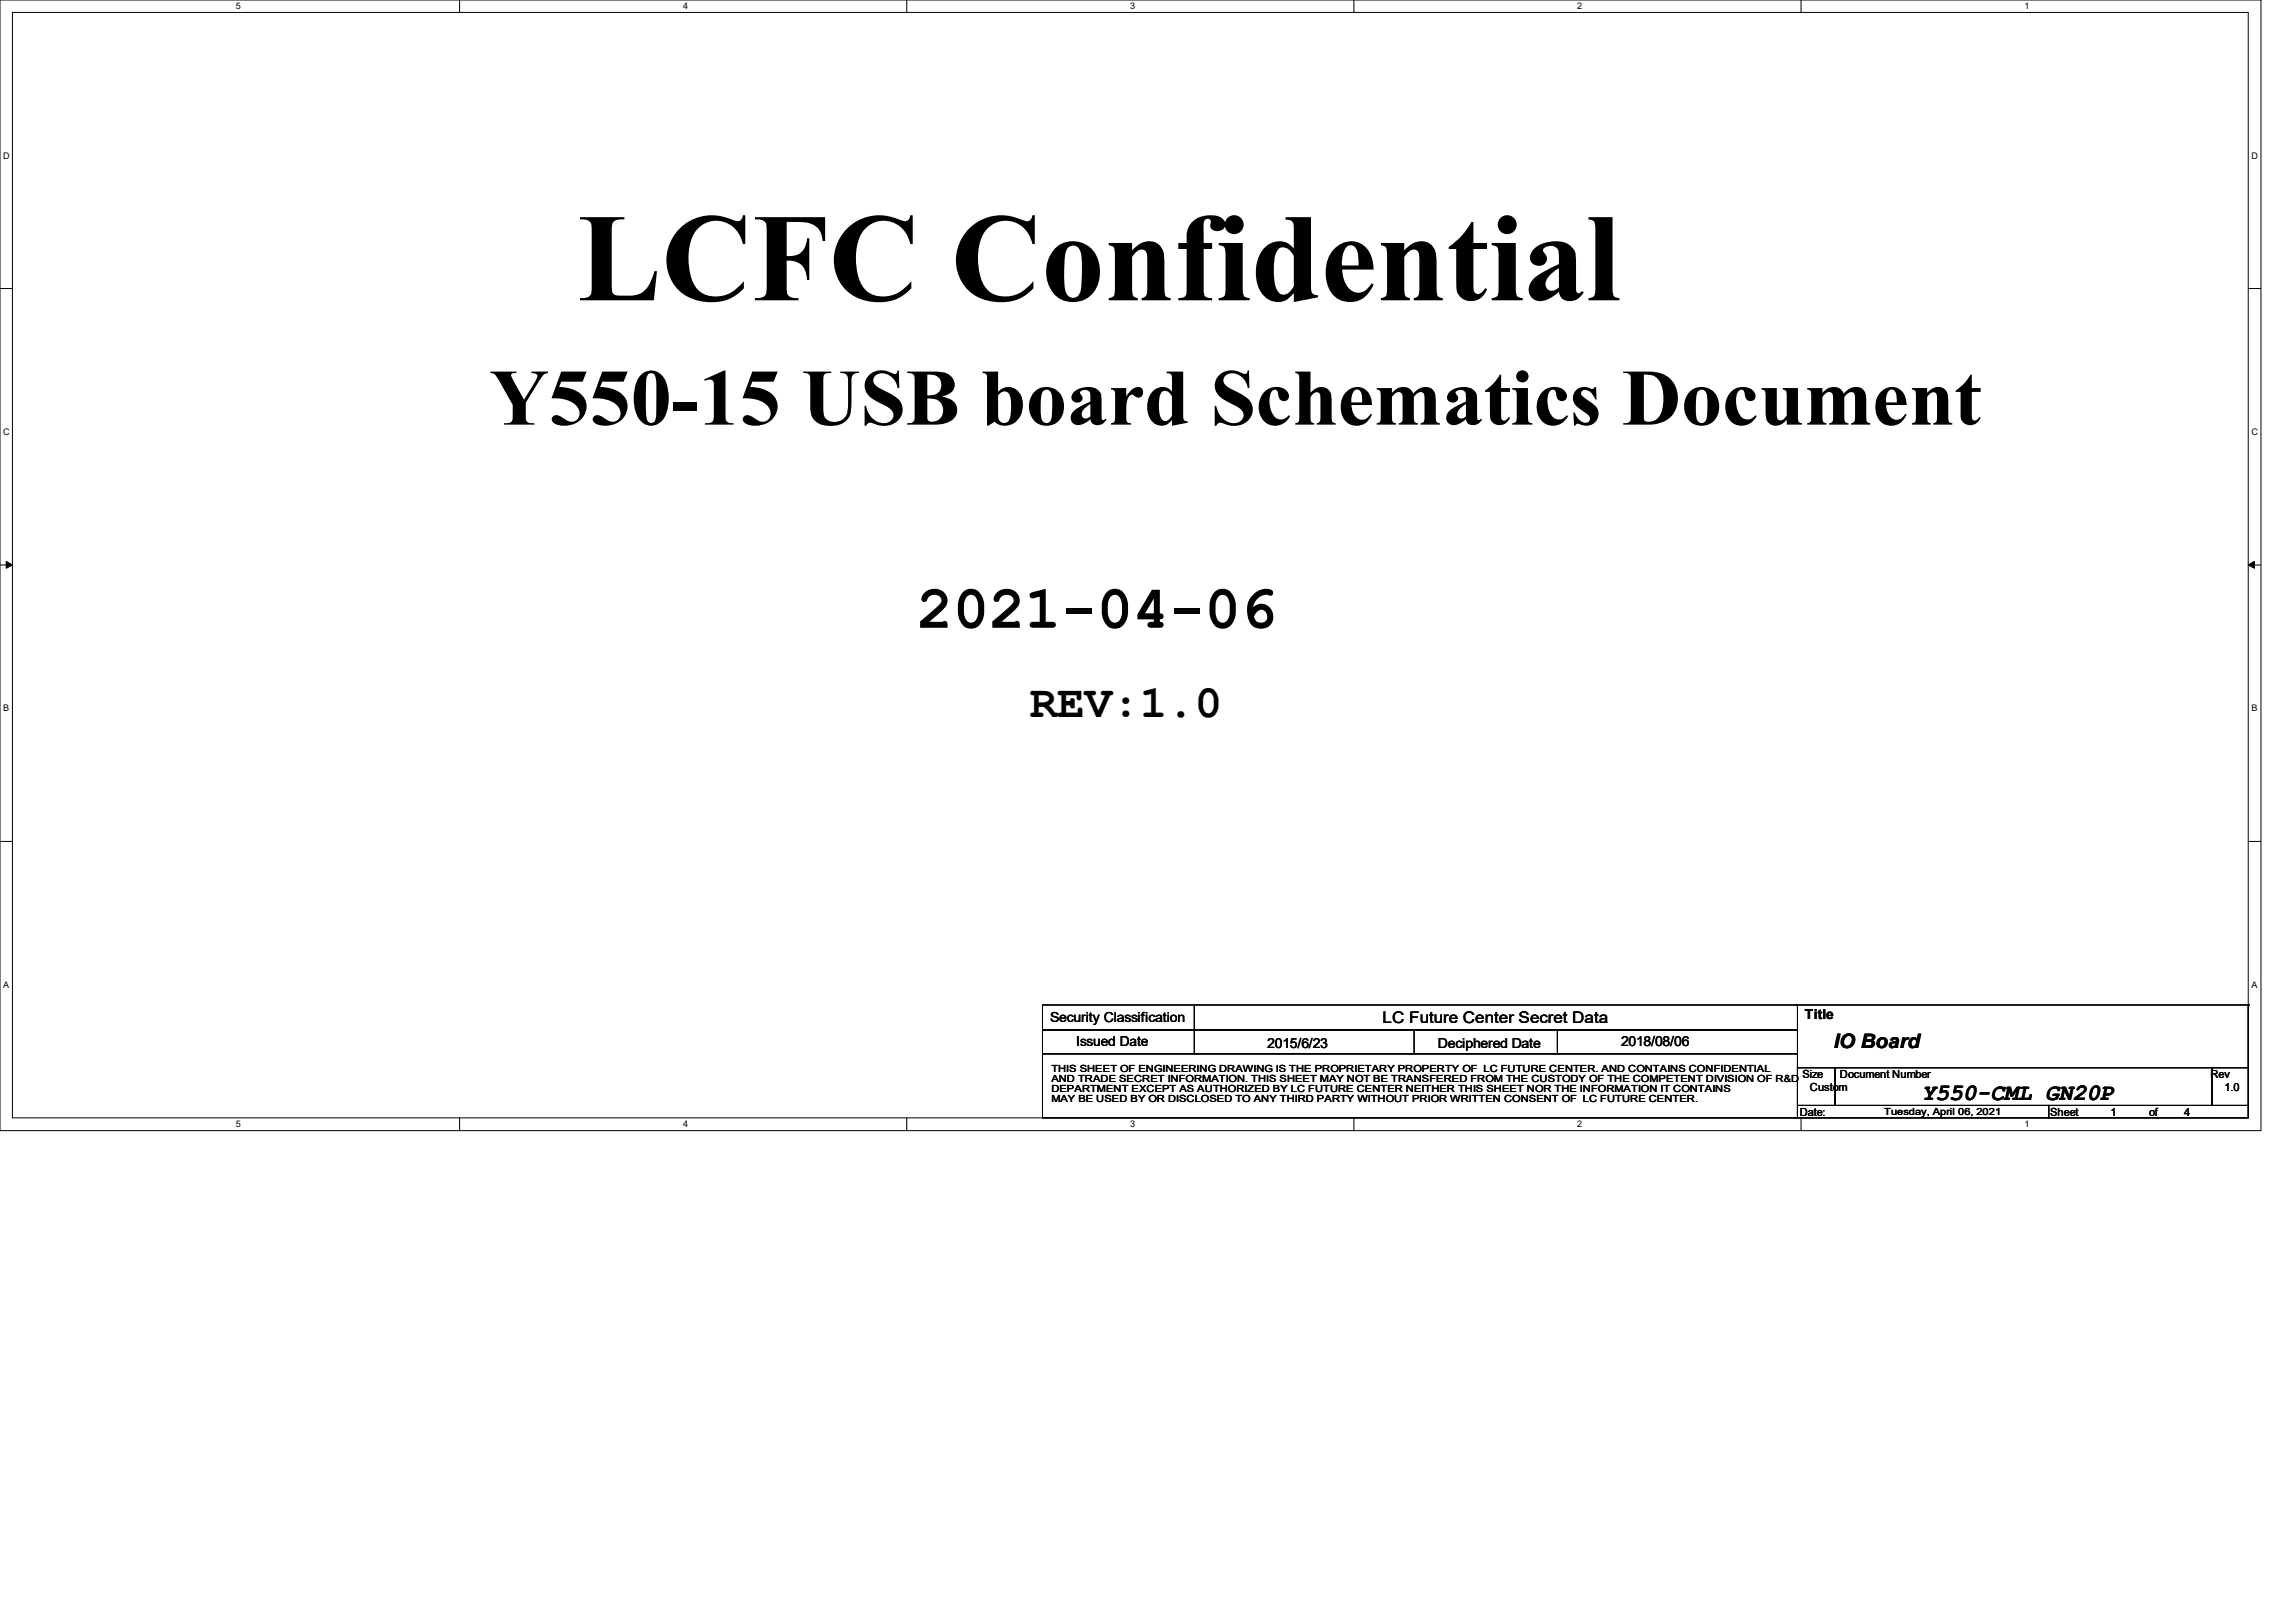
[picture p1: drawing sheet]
<svg xmlns="http://www.w3.org/2000/svg" width="297mm" height="210mm" viewBox="0 0 297 210" stroke-linecap="round" stroke-linejoin="round" font-family="sans-serif">
<defs><g id="words">
<text font-size="16.3" x="74.8" y="38.9">LCFC Confidential</text>
<text font-size="10.4" x="63.4" y="54.9">Y550-15 USB board Schematics Document</text>
<text font-size="7.8" x="118.7" y="81.2">2021-04-06</text>
<text font-size="6" x="133.3" y="92.8">REV:1.0</text>
<text font-size="3.1" x="248.7" y="142.4">Y550-CML GN20P</text>
<text font-size="2.6" x="237.3" y="135.6">IO Board</text>
<text font-size="2.1" x="178.9" y="132.4">LC Future Center Secret Data</text>
<g font-size="1.8">
<text x="233.6" y="131.8">Title</text>
<text x="135.9" y="132.3">Security Classification</text>
<text x="139.3" y="135.4">Issued Date</text>
<text x="164" y="135.6">2015/6/23</text>
<text x="186.1" y="135.6">Deciphered Date</text>
<text x="209.8" y="135.4">2018/08/06</text>
</g>
<g font-size="1.4">
<text x="233.3" y="139.5">Size</text>
<text x="234.2" y="141.1">Custom</text>
<text x="238.1" y="139.5">Document Number</text>
<text x="286.1" y="139.5">Rev</text>
<text x="287.9" y="141.1">1.0</text>
<text x="232.9" y="144.4">Date:</text>
<text x="265.3" y="144.4">Sheet</text>
<text x="273.1" y="144.4">1</text>
<text x="278.1" y="144.4">of</text>
<text x="282.7" y="144.4">4</text>
</g>
<g font-size="1.3">
<text x="136.1" y="138.7">THIS SHEET OF ENGINEERING DRAWING IS THE PROPRIETARY PROPERTY OF LC FUTURE CENTER. AND CONTAINS CONFIDENTIAL</text>
<text x="136.1" y="140">AND TRADE SECRET INFORMATION. THIS SHEET MAY NOT BE TRANSFERED FROM THE CUSTODY OF THE COMPETENT DIVISION OF R&amp;D</text>
<text x="136.1" y="141.3">DEPARTMENT EXCEPT AS AUTHORIZED BY LC FUTURE CENTER NEITHER THIS SHEET NOR THE INFORMATION IT CONTAINS</text>
<text x="136.1" y="142.6">MAY BE USED BY OR DISCLOSED TO ANY THIRD PARTY WITHOUT PRIOR WRITTEN CONSENT OF LC FUTURE CENTER.</text>
<text x="243.8" y="144.2">Tuesday, April 06, 2021</text>
</g>
<g font-size="1.2">
<text x="30.5" y="1.2">5</text>
<text x="88.4" y="1.2">4</text>
<text x="146.3" y="1.2">3</text>
<text x="204.1" y="1.2">2</text>
<text x="262" y="1.2">1</text>
<text x=".4" y="20.5">D</text>
<text x="291.4" y="20.5">D</text>
<text x=".4" y="56.3">C</text>
<text x="291.4" y="56.3">C</text>
<text x=".4" y="92">B</text>
<text x="291.4" y="92">B</text>
<text x=".4" y="127.8">A</text>
<text x="291.4" y="127.8">A</text>
<text x="30.5" y="145.9">5</text>
<text x="88.4" y="145.9">4</text>
<text x="146.3" y="145.9">3</text>
<text x="204.1" y="145.9">2</text>
<text x="262" y="145.9">1</text>
</g>
</g></defs>
<path d="M0 0h292.6v146.3h-292.6zM1.6 1.6h289.4v143.1h-289.4z" fill="none" stroke="#000" stroke-width=".13"/>
<g fill="#fff">
<path d="M30.5 .2h.6v1.3h-.6z"/>
<path d="M30.5 144.8h.6v1.3h-.6z"/>
</g>
<path d="M59.5 0v1.6M59.5 144.7v1.6" fill="none" stroke="#000" stroke-width=".13"/>
<g fill="#fff">
<path d="M88.4 .2h.6v1.3h-.6z"/>
<path d="M88.4 144.8h.6v1.3h-.6z"/>
</g>
<path d="M117.3 0v1.6M117.3 144.7v1.6" fill="none" stroke="#000" stroke-width=".13"/>
<g fill="#fff">
<path d="M146.3 .2h.6v1.3h-.6z"/>
<path d="M146.3 144.8h.6v1.3h-.6z"/>
</g>
<path d="M175.2 0v1.6M175.2 144.7v1.6" fill="none" stroke="#000" stroke-width=".13"/>
<g fill="#fff">
<path d="M204.1 .2h.6v1.3h-.6z"/>
<path d="M204.1 144.8h.6v1.3h-.6z"/>
</g>
<path d="M233.1 0v1.6M233.1 144.7v1.6" fill="none" stroke="#000" stroke-width=".13"/>
<g fill="#fff">
<path d="M262 .2h.6v1.3h-.6z"/>
<path d="M262 144.8h.6v1.3h-.6z"/>
<path d="M.4 19.5h.8v1.3h-.8z"/>
<path d="M291.4 19.5h.8v1.3h-.8z"/>
<path d="M.4 55.2h.8v1.3h-.8z"/>
<path d="M291.4 55.2h.8v1.3h-.8z"/>
</g>
<path d="M0 37.3h1.6M291 37.3h1.6" fill="none" stroke="#000" stroke-width=".13"/>
<g fill="#fff">
<path d="M.4 91h.7v1.3h-.7z"/>
<path d="M291.4 91h.7v1.3h-.7z"/>
</g>
<path d="M0 73.1h1.6M291 73.1h1.6" fill="none" stroke="#000" stroke-width=".13"/>
<path d="M.8 72.6l.8 .5-.8 .4zM291 73.1l.8-.5v.9z" fill="#000" stroke="#000" stroke-width=".13"/>
<g fill="#fff">
<path d="M.4 126.7h.7v1.4h-.7z"/>
<path d="M291.4 126.7h.7v1.4h-.7z"/>
</g>
<g fill="none" stroke="#000" stroke-width=".13">
<path d="M0 108.9h1.6M291 108.9h1.6M134.9 130h97.7v3.3h-97.7zM134.9 133.3h97.7v3.1h-97.7zM134.9 136.4h97.7v8.3h-97.7zM154.6 133.3h.1M154.6 136.4h.1M154.6 130v6.4M183 136.4h.1M183 133.3v3.1M201.5 136.4h.1M201.5 133.3v3.1"/>
<path d="M232.5 130h58.5M232.6 138.2h4.9v4.8h-4.9zM237.5 138.2h48.8v4.8h-48.8zM286.3 138.2h4.7v4.8h-4.7zM291 130h.1M291 130v8.2M232.6 143h32.5v1.7h-32.5zM265.1 143h25.9v1.7h-25.9z"/>
</g>
<use href="#words"/>
</svg>
